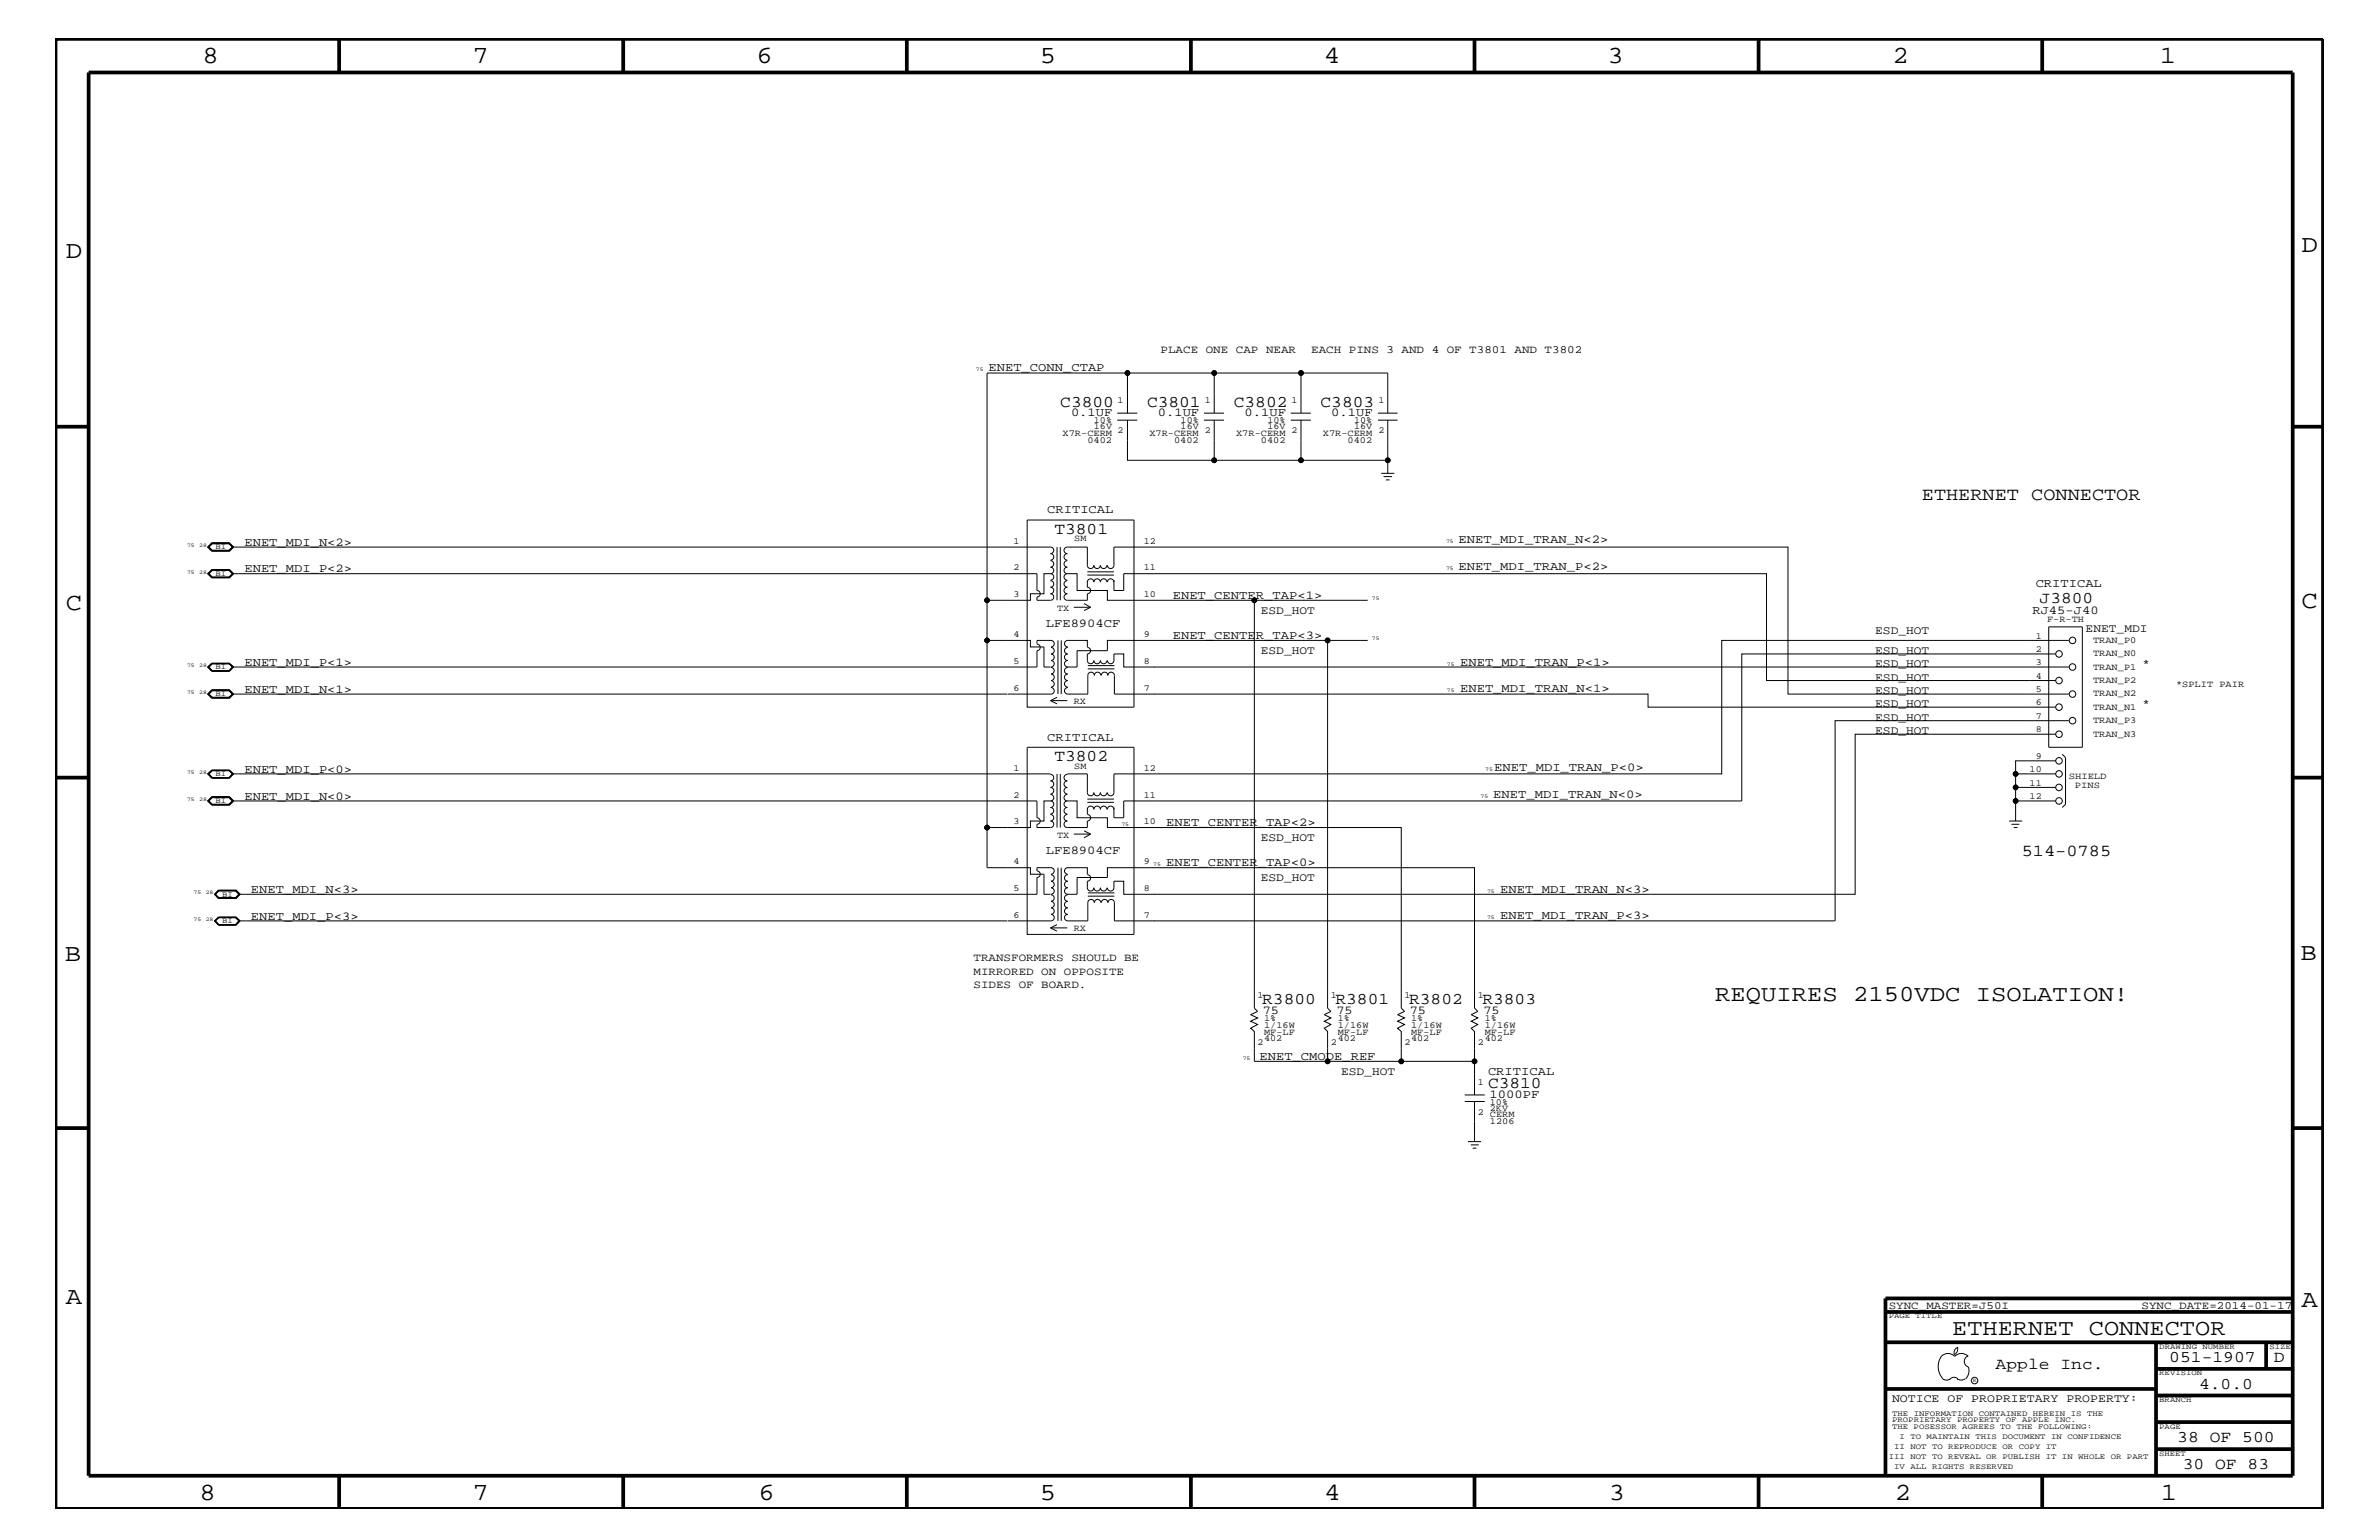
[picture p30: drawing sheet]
<svg xmlns="http://www.w3.org/2000/svg" width="432mm" height="279mm" viewBox="0 0 432 279" stroke-linecap="round" stroke-linejoin="round" font-family="sans-serif">
<defs><g id="words">
<g font-size="4.5">
<text x="36.7" y="11.5">8</text>
<text x="85.8" y="11.5">7</text>
<text x="137.3" y="11.5">6</text>
<text x="188.7" y="11.5">5</text>
<text x="240.3" y="11.5">4</text>
<text x="291.8" y="11.5">3</text>
<text x="343.5" y="11.5">2</text>
<text x="392" y="11.5">1</text>
<text x="11.9" y="46.8">D</text>
<text x="417.7" y="45.7">D</text>
<text x="11.9" y="110.6">C</text>
<text x="417.7" y="110.3">C</text>
<text x="11.8" y="174.3">B</text>
<text x="417.6" y="174.2">B</text>
<text x="11.9" y="236.7">A</text>
<text x="417.7" y="237.1">A</text>
<text x="36.2" y="272.1">8</text>
<text x="85.8" y="272.1">7</text>
<text x="137.7" y="272.1">6</text>
<text x="188.7" y="272.1">5</text>
<text x="240.4" y="272.1">4</text>
<text x="292" y="272.1">3</text>
<text x="343.9" y="272.1">2</text>
<text x="392.2" y="272.1">1</text>
</g>
<g font-size="4.1">
<text x="311.3" y="181.6">REQUIRES 2150VDC ISOLATION!</text>
<text x="354.3" y="242.3">ETHERNET CONNECTOR</text>
</g>
<text font-size="3.3" x="348.8" y="90.7">ETHERNET CONNECTOR</text>
<g font-size="3">
<text x="192.4" y="73.8">C3800</text>
<text x="208.2" y="73.8">C3801</text>
<text x="223.9" y="73.8">C3802</text>
<text x="239.7" y="73.8">C3803</text>
<text x="191.4" y="96.9">T3801</text>
<text x="370.2" y="109.4">J3800</text>
<text x="191.4" y="138.1">T3802</text>
<text x="366.9" y="155.4">514-0785</text>
<text x="229.1" y="182.1">R3800</text>
<text x="242.4" y="182.1">R3801</text>
<text x="255.8" y="182.1">R3802</text>
<text x="269.1" y="182.1">R3803</text>
<text x="270.1" y="197.4">C3810</text>
<text x="362.2" y="248.4">Apple Inc.</text>
<text x="393.7" y="247.1">051-1907</text>
<text x="399.2" y="252">4.0.0</text>
<text x="412.7" y="247.1">D</text>
<text x="395.2" y="261.6">38 OF 500</text>
<text x="396.2" y="266.6">30 OF 83</text>
</g>
<g font-size="2.2">
<text x="179.4" y="67.3">ENET_CONN_CTAP</text>
<text x="194.4" y="75.6">0.1UF</text>
<text x="210.1" y="75.6">0.1UF</text>
<text x="225.9" y="75.6">0.1UF</text>
<text x="241.6" y="75.6">0.1UF</text>
<text x="190.1" y="93.2">CRITICAL</text>
<text x="44.4" y="99">ENET_MDI_N&lt;2&gt;</text>
<text x="264.8" y="98.5">ENET_MDI_TRAN_N&lt;2&gt;</text>
<text x="44.4" y="103.8">ENET_MDI_P&lt;2&gt;</text>
<text x="264.8" y="103.5">ENET_MDI_TRAN_P&lt;2&gt;</text>
<text x="369.5" y="106.5">CRITICAL</text>
<text x="189.8" y="113.7">LFE8904CF</text>
<text x="212.9" y="108.7">ENET_CENTER_TAP&lt;1&gt;</text>
<text x="368.9" y="111.4">RJ45-J40</text>
<text x="212.9" y="115.9">ENET_CENTER_TAP&lt;3&gt;</text>
<text x="44.4" y="120.8">ENET_MDI_P&lt;1&gt;</text>
<text x="44.4" y="125.7">ENET_MDI_N&lt;1&gt;</text>
<text x="265" y="120.8">ENET_MDI_TRAN_P&lt;1&gt;</text>
<text x="265" y="125.5">ENET_MDI_TRAN_N&lt;1&gt;</text>
<text x="190.1" y="134.4">CRITICAL</text>
<text x="44.4" y="140.2">ENET_MDI_P&lt;0&gt;</text>
<text x="271.2" y="139.8">ENET_MDI_TRAN_P&lt;0&gt;</text>
<text x="44.4" y="145.1">ENET_MDI_N&lt;0&gt;</text>
<text x="211.7" y="149.9">ENET_CENTER_TAP&lt;2&gt;</text>
<text x="271" y="144.7">ENET_MDI_TRAN_N&lt;0&gt;</text>
<text x="189.8" y="155">LFE8904CF</text>
<text x="45.6" y="162">ENET_MDI_N&lt;3&gt;</text>
<text x="211.7" y="157.2">ENET_CENTER_TAP&lt;0&gt;</text>
<text x="272.3" y="162">ENET_MDI_TRAN_N&lt;3&gt;</text>
<text x="45.6" y="166.9">ENET_MDI_P&lt;3&gt;</text>
<text x="272.3" y="166.7">ENET_MDI_TRAN_P&lt;3&gt;</text>
<text x="229.2" y="184">75</text>
<text x="242.6" y="184">75</text>
<text x="255.9" y="184">75</text>
<text x="269.2" y="184">75</text>
<text x="228.6" y="192.3">ENET_CMODE_REF</text>
<text x="270.1" y="195">CRITICAL</text>
<text x="270.3" y="199.2">1000PF</text>
</g>
<g font-size="2.1">
<text x="228.9" y="111.4">ESD_HOT</text>
<text x="228.9" y="118.6">ESD_HOT</text>
<text x="340.4" y="115">ESD_HOT</text>
<text x="340.4" y="118.6">ESD_HOT</text>
<text x="378.5" y="114.8">ENET_MDI</text>
<text x="340.4" y="121">ESD_HOT</text>
<text x="340.4" y="125.9">ESD_HOT</text>
<text x="340.4" y="123.5">ESD_HOT</text>
<text x="388.9" y="121">*</text>
<text x="340.4" y="128.3">ESD_HOT</text>
<text x="340.4" y="130.8">ESD_HOT</text>
<text x="388.9" y="128.3">*</text>
<text x="340.4" y="133.2">ESD_HOT</text>
<text x="228.9" y="152.6">ESD_HOT</text>
<text x="228.9" y="159.9">ESD_HOT</text>
<text x="243.4" y="195">ESD_HOT</text>
<text x="343.4" y="254.4">NOTICE OF PROPRIETARY PROPERTY:</text>
</g>
<g font-size="2">
<text x="210.7" y="64">PLACE ONE CAP NEAR</text>
<text x="238" y="64">EACH PINS 3 AND 4 OF T3801 AND T3802</text>
<text x="176.7" y="174.4">TRANSFORMERS SHOULD BE</text>
<text x="176.7" y="176.8">MIRRORED ON OPPOSITE</text>
<text x="176.7" y="179.3">SIDES OF BOARD.</text>
<text x="342.8" y="237.4">SYNC_MASTER=J50I</text>
<text x="388.7" y="237.4">SYNC_DATE=2014-01-17</text>
</g>
<g font-size="1.7">
<text x="198.5" y="77.9">16V</text>
<text x="198.5" y="76.8">10%</text>
<text x="202.9" y="73.2">1</text>
<text x="214.3" y="77.9">16V</text>
<text x="214.3" y="76.8">10%</text>
<text x="218.7" y="73.2">1</text>
<text x="230" y="77.9">16V</text>
<text x="230" y="76.8">10%</text>
<text x="234.4" y="73.2">1</text>
<text x="245.8" y="77.9">16V</text>
<text x="245.8" y="76.8">10%</text>
<text x="250.2" y="73.2">1</text>
<text x="192.9" y="79.1">X7R-CERM</text>
<text x="197.4" y="80.3">0402</text>
<text x="202.9" y="78.6">2</text>
<text x="208.6" y="79.1">X7R-CERM</text>
<text x="213.1" y="80.3">0402</text>
<text x="218.7" y="78.6">2</text>
<text x="224.4" y="79.1">X7R-CERM</text>
<text x="228.9" y="80.3">0402</text>
<text x="234.4" y="78.6">2</text>
<text x="240.1" y="79.1">X7R-CERM</text>
<text x="244.6" y="80.3">0402</text>
<text x="250.2" y="78.6">2</text>
<text x="184" y="98.7">1</text>
<text x="195" y="98.2">SM</text>
<text x="207.6" y="98.7">12</text>
<text x="184" y="103.5">2</text>
<text x="207.6" y="103.5">11</text>
<text x="184" y="108.3">3</text>
<text x="191.9" y="110.8">TX</text>
<text x="207.6" y="108.3">10</text>
<text x="371.6" y="112.8">F-R-TH</text>
<text x="184" y="115.6">4</text>
<text x="207.6" y="115.6">9</text>
<text x="369.5" y="115.9">1</text>
<text x="369.5" y="118.2">2</text>
<text x="379.9" y="119.1">TRAN_N0</text>
<text x="379.9" y="116.7">TRAN_P0</text>
<text x="184" y="125.3">6</text>
<text x="184" y="120.4">5</text>
<text x="207.6" y="125.3">7</text>
<text x="207.6" y="120.4">8</text>
<text x="369.5" y="120.7">3</text>
<text x="369.5" y="125.5">5</text>
<text x="369.5" y="123.1">4</text>
<text x="379.9" y="124">TRAN_P2</text>
<text x="379.9" y="121.5">TRAN_P1</text>
<text x="395" y="124.7">*SPLIT PAIR</text>
<text x="194.9" y="127.7">RX</text>
<text x="369.5" y="128">6</text>
<text x="369.5" y="130.4">7</text>
<text x="379.9" y="131.3">TRAN_P3</text>
<text x="379.9" y="128.8">TRAN_N1</text>
<text x="379.9" y="126.4">TRAN_N2</text>
<text x="369.5" y="132.8">8</text>
<text x="369.5" y="137.7">9</text>
<text x="379.9" y="133.6">TRAN_N3</text>
<text x="184" y="139.8">1</text>
<text x="195" y="139.5">SM</text>
<text x="207.6" y="139.8">12</text>
<text x="368.4" y="140.1">10</text>
<text x="368.4" y="142.5">11</text>
<text x="375.5" y="141.4">SHIELD</text>
<text x="376.6" y="143">PINS</text>
<text x="184" y="149.5">3</text>
<text x="184" y="144.7">2</text>
<text x="207.6" y="149.5">10</text>
<text x="207.6" y="144.7">11</text>
<text x="368.4" y="144.9">12</text>
<text x="191.9" y="152">TX</text>
<text x="184" y="161.7">5</text>
<text x="184" y="156.8">4</text>
<text x="207.6" y="161.7">8</text>
<text x="207.6" y="156.8">9</text>
<text x="184" y="166.5">6</text>
<text x="207.6" y="166.5">7</text>
<text x="194.9" y="168.9">RX</text>
<text x="228.3" y="181">1</text>
<text x="229.4" y="185.3">1%</text>
<text x="241.6" y="181">1</text>
<text x="242.8" y="185.3">1%</text>
<text x="254.9" y="181">1</text>
<text x="256.1" y="185.3">1%</text>
<text x="268.2" y="181">1</text>
<text x="269.5" y="185.3">1%</text>
<text x="228.3" y="189.5">2</text>
<text x="229.4" y="186.5">1/16W</text>
<text x="229.4" y="188.9">402</text>
<text x="229.4" y="187.7">MF-LF</text>
<text x="241.6" y="189.5">2</text>
<text x="242.8" y="186.5">1/16W</text>
<text x="242.8" y="188.9">402</text>
<text x="242.8" y="187.7">MF-LF</text>
<text x="254.9" y="189.5">2</text>
<text x="256.1" y="186.5">1/16W</text>
<text x="256.1" y="188.9">402</text>
<text x="256.1" y="187.7">MF-LF</text>
<text x="268.2" y="189.5">2</text>
<text x="269.5" y="186.5">1/16W</text>
<text x="269.5" y="188.9">402</text>
<text x="269.5" y="187.7">MF-LF</text>
<text x="268.2" y="196.8">1</text>
<text x="268.2" y="202.3">2 CERM</text>
<text x="270.4" y="201.5">2KV</text>
<text x="270.4" y="200.4">10%</text>
<text x="270.4" y="204">1206</text>
</g>
<g font-size="1.4">
<text x="39.1" y="99.6">BI</text>
<text x="39.1" y="104.4">BI</text>
<text x="39.1" y="121.4">BI</text>
<text x="39.1" y="126.3">BI</text>
<text x="39.1" y="140.8">BI</text>
<text x="39.1" y="145.7">BI</text>
<text x="40.3" y="167.5">BI</text>
<text x="40.3" y="162.7">BI</text>
<text x="342.8" y="239.2">PAGE TITLE</text>
<text x="391.9" y="244.7">DRAWING NUMBER</text>
<text x="411.9" y="244.7">SIZE</text>
<text x="391.9" y="249.5">REVISION</text>
<text x="343.4" y="256.8">THE INFORMATION CONTAINED HEREIN IS THE</text>
<text x="391.9" y="254.4">BRANCH</text>
<text x="343.4" y="258">PROPRIETARY PROPERTY OF APPLE INC.</text>
<text x="343.4" y="259.3">THE POSESSOR AGREES TO THE FOLLOWING:</text>
<text x="343.8" y="262.9">II NOT TO REPRODUCE OR COPY IT</text>
<text x="344.8" y="261.1">I TO MAINTAIN THIS DOCUMENT IN CONFIDENCE</text>
<text x="391.9" y="259.3">PAGE</text>
<text x="342.8" y="264.7">III NOT TO REVEAL OR PUBLISH IT IN WHOLE OR PART</text>
<text x="343.8" y="266.6">IV ALL RIGHTS RESERVED</text>
<text x="391.9" y="264.1">SHEET</text>
</g>
<g font-size="1">
<text x="177.1" y="67.3">75</text>
<text x="34" y="99.3">75</text>
<text x="36.2" y="99.3">28</text>
<text x="262.5" y="98.5">75</text>
<text x="34" y="104.1">75</text>
<text x="36.2" y="104.1">28</text>
<text x="262.5" y="103.5">75</text>
<text x="249" y="108.9">75</text>
<text x="249" y="116.2">75</text>
<text x="34" y="121">75</text>
<text x="34" y="125.9">75</text>
<text x="36.2" y="121">28</text>
<text x="36.2" y="125.9">28</text>
<text x="262.6" y="120.8">75</text>
<text x="262.6" y="125.5">75</text>
<text x="34" y="140.4">75</text>
<text x="36.2" y="140.4">28</text>
<text x="269.6" y="139.8">75</text>
<text x="34" y="145.3">75</text>
<text x="36.2" y="145.3">28</text>
<text x="203.5" y="149.9">75</text>
<text x="268.7" y="144.7">75</text>
<text x="209.3" y="157.2">75</text>
<text x="269.9" y="162">75</text>
<text x="35.1" y="167.1">75</text>
<text x="35.1" y="162.2">75</text>
<text x="37.3" y="167.1">28</text>
<text x="37.3" y="162.2">28</text>
<text x="269.9" y="166.7">75</text>
<text x="225.6" y="192.3">75</text>
<text x="358.1" y="250.7">R</text>
</g>
</g></defs>
<g fill="none" stroke="#000" stroke-width=".18">
<path d="M202.8 76.2h3.6M202.8 75h3.6M204.6 76.2v7.3h15.8M204.6 75v-7.3h-25.4v41.2M204.6 67.7h15.8M218.5 76.2h3.7M218.5 75h3.7M220.4 76.2v7.3h15.7M220.4 75v-7.3h15.7v7.3M234.3 76.2h3.6M234.3 75h3.6M236.1 76.2v7.3h15.8"/>
<path d="M236.1 67.7h15.8v7.3M250.1 76.2h3.6M250.1 75h3.6M251.9 76.2v9.7M38.4 98.5h3.2l.7 .8-.7 .6h-3.2l-.6-.6zM38.4 98.5h3.3l.7 .8-.7 .7h-3.3l-.7-.7zM38.5 99.9l-.6-.6 .6-.6h3.1l.6 .6h148.5a.59 .59 0 0 1 .6 .5 .59 .59 0 0 1-.6 .6 .59 .59 0 0 1 .6 .6 .59 .59 0 0 1-.6 .6M38.5 98.6h3.1l.6 .7-.6 .6h-3.1l-.7-.6zM42.2 99.3l-.6 .6h-3.1M186.4 94.3h19.4v34h-19.4zM191.9 99.3v9.6M192.4 99.3v9.6"/>
<path d="M250.7 85.9h2.4M251.1 86.5h1.5M251.5 87.1h.7M37.8 104.1l.6-.7h3.2l.7 .7-.7 .7h-3.2zM37.8 104.1l.7-.7h3.1l.6 .7-.6 .7h-3.1zM38.4 103.3h3.3l.7 .8-.7 .7h-3.3l-.7-.7zM42.2 104.1l-.6 .6h-3.1l-.6-.6 .6-.6h3.1l.6 .6h146v3a.59 .59 0 0 1 .6 .6 .59 .59 0 0 1-.6 .6v.6h2.5a.59 .59 0 0 0 .6-.6 .59 .59 0 0 0-.6-.6 .59 .59 0 0 0 .6-.6 .59 .59 0 0 0-.6-.6 .59 .59 0 0 0 .6-.6 .59 .59 0 0 0-.6-.5M188.2 116.9a.59 .59 0 0 1 .6 .6 .59 .59 0 0 1-.6 .6v2.9h-146l-.6-.6h-3.1M188.2 116.8v-.6h2.6a.59 .59 0 0 1 .5 .6 .59 .59 0 0 1-.5 .6M190.7 104.1h-1.2v3.6h-2.5v1.2h-7.8v7.3M190.7 101.7a.59 .59 0 0 1 .6 .6 .59 .59 0 0 1-.6 .6 .59 .59 0 0 1 .6 .6 .59 .59 0 0 1-.6 .6M190.7 104.1a.59 .59 0 0 1 .6 .6 .59 .59 0 0 1-.6 .6"/>
<path d="M190.8 117.5a.59 .59 0 0 1 .5 .5 .59 .59 0 0 1-.5 .6 .59 .59 0 0 1 .5 .6 .59 .59 0 0 1-.5 .6 .59 .59 0 0 1 .5 .6 .59 .59 0 0 1-.5 .6M192 116.2v9.7M192.6 116.2v9.7M193.7 104.1h1.8v3h5.5v1.8h26.7v74l.6 .6-1.3 .6 1.3 .6-1.3 .6 1.3 .6-1.3 .6 .7 .6v5.5h13.3v-5.5l-.6-.6 1.2-.6-1.2-.6 1.2-.6-1.2-.6 1.2-.6-.6-.6v-66.7h7.2M193.7 116.2h3.7v1.2M193.7 105.4a.59 .59 0 0 0-.6 .6 .59 .59 0 0 0 .6 .5 .59 .59 0 0 0-.6 .6 .59 .59 0 0 0 .6 .6 .59 .59 0 0 0-.6 .6 .59 .59 0 0 0 .6 .6h3.7v-1.2M193.7 104.1a.59 .59 0 0 0-.6 .6 .59 .59 0 0 0 .6 .6M193.7 101.7a.59 .59 0 0 0-.6 .6 .59 .59 0 0 0 .6 .6 .59 .59 0 0 0-.6 .6 .59 .59 0 0 0 .6 .6M193.7 101.6a.59 .59 0 0 1-.6-.6 .59 .59 0 0 1 .6-.6 .59 .59 0 0 1-.6-.5 .59 .59 0 0 1 .6-.6h3.7v3.3a.59 .59 0 0 0 .6 .6 .59 .59 0 0 0 .5-.6 .59 .59 0 0 0 .6 .6 .59 .59 0 0 0 .6-.6 .59 .59 0 0 0 .6 .6 .59 .59 0 0 0 .6-.6M193.8 117.5a.59 .59 0 0 0-.6 .6 .59 .59 0 0 0 .6 .5 .59 .59 0 0 0-.6 .6 .59 .59 0 0 0 .6 .6 .59 .59 0 0 0-.6 .6 .59 .59 0 0 0 .6 .6M193.8 116.2a.59 .59 0 0 0-.6 .6 .59 .59 0 0 0 .6 .6M194.9 110.2h3.1"/>
<path d="M196.8 109.5l1.2 .7M197.4 117.5a.59 .59 0 0 1 .6 .5 .59 .59 0 0 1-.6 .6M197.4 105.6a.59 .59 0 0 1 .6-.6 .59 .59 0 0 1 .5 .6 .59 .59 0 0 1 .6-.6 .59 .59 0 0 1 .6 .6 .59 .59 0 0 1 .6-.6 .59 .59 0 0 1 .6 .6M197.4 105.5v1a.59 .59 0 0 1 .6 .6 .59 .59 0 0 1-.6 .6M197.4 118.6v1.2a.59 .59 0 0 0 .6 .6 .59 .59 0 0 0 .5-.6 .59 .59 0 0 0 .6 .6 .59 .59 0 0 0 .6-.6 .59 .59 0 0 0 .6 .6 .59 .59 0 0 0 .6-.6M197.4 103.7h4.8M197.4 104.3h4.8M198 110.2l-1.2 .6M201 119.8a.59 .59 0 0 0 .6 .6 .59 .59 0 0 0 .6-.6v-1.2h1.8v2.4h5.6M201 102.6a.59 .59 0 0 0 .6 .6 .59 .59 0 0 0 .6-.6v-3.3h122.3v26.6h51M201 105.6a.59 .59 0 0 1 .6-.6 .59 .59 0 0 1 .6 .6M202.2 105.3v1.8h1.8v-3h116.6v19.4h52.5"/>
<path d="M227.7 108.9h20.5M241 116.2h-40v1.9h-5.5v2.9h-1.8M371.9 113.7h6.1v21.9h-6.1zM373.1 118.6h-57v26.7h-112.1v3.1h-1.8v-1.9M375.5 116.2h-63v24.2h-110.3v3.4a.59 .59 0 0 1-.6 .6 .59 .59 0 0 1-.6-.6M38.4 120.3h3.2l.7 .7-.7 .8h-3.2M38.4 120.3h3.3l.7 .7-.7 .8h-3.3M38.4 120.3l-.7 .7 .7 .8M38.4 120.3l-.6 .7 .6 .8M38.4 125.2h3.2l.7 .7-.7 .7h-3.2l-.6-.7zM38.4 125.2h3.3l.7 .7-.7 .8h-3.3l-.7-.8zM38.4 139.7h3.2l.7 .7-.7 .8h-3.2"/>
<path d="M38.4 139.7h3.3l.7 .7-.7 .8h-3.3M38.4 139.7l-.7 .7 .7 .8M38.4 139.7l-.6 .7 .6 .8M38.5 120.4h3.1l.6 .6-.6 .7h-3.1M38.5 120.4l-.7 .6 .7 .7M38.5 120.4l-.6 .6 .6 .7M38.5 125.3h3.1l.6 .6-.6 .6h-3.1l-.7-.6zM38.5 139.8h3.1l.6 .6h148.5M38.5 139.8h3.1l.6 .6-.6 .7h-3.1M38.5 139.8l-.7 .6 .7 .7M38.5 139.8l-.6 .6 .6 .7M42.2 121l-.6 .7h-3.1"/>
<path d="M42.2 125.9l-.6 .6h-3.1M182.8 125.9h-140.6l-.6-.6h-3.1l-.6 .6 .6 .6M186.4 135.6h19.4v33.9h-19.4zM190.7 121h-1.2v-3.6h-2.5v-1.2h-7.8v33.9h7.8v-1.1h2.5v-3.7h1.2M190.7 127.1l1.2 .6M190.7 127.1h3M190.8 121.1a.59 .59 0 0 1 .5 .6 .59 .59 0 0 1-.5 .6 .59 .59 0 0 1 .5 .6 .59 .59 0 0 1-.5 .6 .59 .59 0 0 1 .5 .6 .59 .59 0 0 1-.5 .6M190.8 124.7a.59 .59 0 0 1 .5 .6 .59 .59 0 0 1-.5 .6h-7.9M191.9 126.5l-1.2 .6M193.8 121.1a.59 .59 0 0 0-.6 .6 .59 .59 0 0 0 .6 .6 .59 .59 0 0 0-.6 .6 .59 .59 0 0 0 .6 .6 .59 .59 0 0 0-.6 .6 .59 .59 0 0 0 .6 .6M197.4 121.4h4.9M197.4 120.8h4.9"/>
<path d="M199.8 122.5a.59 .59 0 0 0-.6-.6 .59 .59 0 0 0-.6 .6 .59 .59 0 0 0-.6-.6 .59 .59 0 0 0-.6 .6v3.4h-3.6a.59 .59 0 0 1-.6-.6 .59 .59 0 0 1 .6-.6M199.9 122.5a.59 .59 0 0 1 .6-.6 .59 .59 0 0 1 .6 .6 .59 .59 0 0 1 .6-.6 .59 .59 0 0 1 .6 .6v3.4h7.3M209.5 125.9h89.6v2.4h74M209.5 121h166M373.1 138h-7.3v2.4M373.1 133.2h-36.4v29h-127.2M374.3 136.8l.6 .6v8.5l-.6 .6M375.5 130.8h-42.4v36.3h-130.8v-3.3a.59 .59 0 0 0-.6-.6 .59 .59 0 0 0-.6 .6 .59 .59 0 0 0-.6-.6 .59 .59 0 0 0-.6 .6M37.7 145.3l.7-.7h3.3l.7 .7-.7 .8h-3.3zM37.8 145.3l.7-.7h3.1l.6 .7-.6 .7h-3.1zM38.4 144.6h3.2l.7 .7-.7 .7h-3.2l-.6-.7zM42.2 145.3l-.6 .6h-3.1l-.6-.6 .6-.6h3.1l.6 .6h146v3.1a.59 .59 0 0 1 .6 .6 .59 .59 0 0 1-.6 .5v.6h2.5a.59 .59 0 0 0 .6-.6 .59 .59 0 0 0-.6-.5 .59 .59 0 0 0 .6-.6 .59 .59 0 0 0-.6-.6"/>
<path d="M42.2 140.4l-.6 .7h-3.1M179.2 150.1v7.3h7.8v1.2h2.5v3.6h1.2M190.7 140.5a.59 .59 0 0 1 .6 .6 .59 .59 0 0 1-.6 .6 .59 .59 0 0 1 .6 .6 .59 .59 0 0 1-.6 .6 .59 .59 0 0 1 .6 .5 .59 .59 0 0 1-.6 .6M190.7 145.3a.59 .59 0 0 1 .6 .6 .59 .59 0 0 1-.6 .6 .59 .59 0 0 1 .6 .6 .59 .59 0 0 1-.6 .6M190.7 144.1a.59 .59 0 0 1 .6 .6 .59 .59 0 0 1-.6 .6M190.8 158.7a.59 .59 0 0 1 .5 .6 .59 .59 0 0 1-.5 .6 .59 .59 0 0 1 .5 .6 .59 .59 0 0 1-.5 .6 .59 .59 0 0 1 .5 .6 .59 .59 0 0 1-.5 .5M190.8 158.6a.59 .59 0 0 0 .5-.6 .59 .59 0 0 0-.5-.6h-2.6v.6a.59 .59 0 0 1 .6 .6 .59 .59 0 0 1-.6 .6v3h-144.9l-.5-.5h-3.1l-.6 .5 .6 .6h3.1l.5-.6M191.9 140.4v9.7M192 157.4v9.7M192.4 140.4v9.7M192.6 157.4v9.7M193.7 145.3h1.8v3.1h5.5v1.7h53.3v32.8l.6 .6-1.2 .6 1.2 .6-1.2 .6 1.2 .6-1.2 .6 .6 .6v5.5h13.3"/>
<path d="M193.7 157.4h3.7v1.2M193.7 140.5a.59 .59 0 0 0-.6 .6 .59 .59 0 0 0 .6 .6 .59 .59 0 0 0-.6 .6 .59 .59 0 0 0 .6 .6 .59 .59 0 0 0-.6 .6 .59 .59 0 0 0 .6 .5M193.7 145.3a.59 .59 0 0 0-.6 .6 .59 .59 0 0 0 .6 .6 .59 .59 0 0 0-.6 .6 .59 .59 0 0 0 .6 .6M193.7 147.8a.59 .59 0 0 0-.6 .6 .59 .59 0 0 0 .6 .6 .59 .59 0 0 0-.6 .5 .59 .59 0 0 0 .6 .6h3.7v-1.1M193.7 144.1a.59 .59 0 0 0-.6 .6 .59 .59 0 0 0 .6 .6M193.7 140.4h3.7v3.4a.59 .59 0 0 0 .6 .6 .59 .59 0 0 0 .5-.6 .59 .59 0 0 0 .6 .6 .59 .59 0 0 0 .6-.6 .59 .59 0 0 0 .6 .6 .59 .59 0 0 0 .6-.6M193.8 158.7a.59 .59 0 0 0-.6 .6 .59 .59 0 0 0 .6 .6 .59 .59 0 0 0-.6 .6 .59 .59 0 0 0 .6 .6 .59 .59 0 0 0-.6 .6 .59 .59 0 0 0 .6 .5M193.8 157.4a.59 .59 0 0 0-.6 .6 .59 .59 0 0 0 .6 .6M194.9 151.3h3.1M196.8 150.7l1.2 .6M197.4 158.7a.59 .59 0 0 1 .6 .6 .59 .59 0 0 1-.6 .6M197.4 146.8a.59 .59 0 0 1 .6-.6 .59 .59 0 0 1 .5 .6 .59 .59 0 0 1 .6-.6 .59 .59 0 0 1 .6 .6 .59 .59 0 0 1 .6-.6 .59 .59 0 0 1 .6 .6"/>
<path d="M197.4 147.8a.59 .59 0 0 1 .6 .6 .59 .59 0 0 1-.6 .6M197.4 159.9v1.2a.59 .59 0 0 0 .6 .6 .59 .59 0 0 0 .5-.6 .59 .59 0 0 0 .6 .6 .59 .59 0 0 0 .6-.6 .59 .59 0 0 0 .6 .6 .59 .59 0 0 0 .6-.6M197.4 146.8v.9M197.4 145h4.8M197.4 145.6h4.8M198 151.3l-1.2 .7M201 146.8a.59 .59 0 0 1 .6-.6 .59 .59 0 0 1 .6 .6M364.7 149h2.3M365.1 149.5h1.4M365.5 150.1h.7M373.1 145.3h-7.3v3.7M373.1 142.9h-7.3v2.4"/>
<path d="M373.1 140.4h-7.3v2.5M38.9 167.1l.8-.7h3.1l.7 .7-.7 .7h-3.1zM38.9 167.1l.7-.7h3.2l.8 .7-.8 .7h-3.2zM38.9 162.2l.8-.6h3.1l.7 .6-.7 .8h-3.1zM39.6 161.5h3.2l.8 .7-.8 .8h-3.2l-.7-.8zM39.7 166.5h3.1l.5 .6h139.5M39.7 166.5h3.1l.6 .6-.6 .7h-3.1M39.7 166.5l-.7 .6 .7 .7M39.7 166.5l-.6 .6 .6 .7M39.7 161.6h3.1l.6 .6-.6 .7h-3.1l-.7-.7zM43.3 167.1l-.5 .7h-3.1M190.7 168.3l1.2 .6"/>
<path d="M190.7 168.3h3M190.8 162.3a.59 .59 0 0 1 .5 .6 .59 .59 0 0 1-.5 .6 .59 .59 0 0 1 .5 .6 .59 .59 0 0 1-.5 .6 .59 .59 0 0 1 .5 .6 .59 .59 0 0 1-.5 .6 .59 .59 0 0 1 .5 .6 .59 .59 0 0 1-.5 .6h-7.9M191.9 167.8l-1.2 .5M193.7 162.2h1.8v-3h5.5v-1.8h66.6v25.5l.6 .6-1.2 .6 1.2 .6-1.2 .6 1.2 .6-1.2 .6 .6 .6v11.6M193.8 162.3a.59 .59 0 0 0-.6 .6 .59 .59 0 0 0 .6 .6 .59 .59 0 0 0-.6 .6 .59 .59 0 0 0 .6 .6 .59 .59 0 0 0-.6 .6 .59 .59 0 0 0 .6 .6 .59 .59 0 0 0-.6 .6 .59 .59 0 0 0 .6 .6h3.6v-3.3a.59 .59 0 0 1 .6-.6 .59 .59 0 0 1 .6 .6 .59 .59 0 0 1 .6-.6 .59 .59 0 0 1 .6 .6M197.4 162.6h4.9M197.4 162h4.9M201 161.1a.59 .59 0 0 0 .6 .6 .59 .59 0 0 0 .6-.6v-1.2h1.8v2.3h5.6M241 192.6h13.3M265.9 199.8h3.6M265.9 198.7h3.6M267.6 199.8v7.3"/>
<path d="M266.4 207.1h2.4M267 207.7h1.4M267.3 208.3h.7M352.3 246.1a1.72 1.72 0 0 1 2.5 0 1.69 1.69 0 0 1 2.4 0M352.4 246a3.2 3.2 0 0 0 .4 4.3l.8 .1 .4-.2M354 250.2l.7-.3 .7 .3M355.2 250.2l.7 .2 .7-.2M355.3 244.4v.3a1.18 1.18 0 0 1-.6 1.1M355.4 244.4a.99 .99 0 0 0-.6 1.4M357.2 246a1.04 1.04 0 0 0-.7 1 1.04 1.04 0 0 0 .7 1M357.3 248l.1 .7a2.11 2.11 0 0 1-.6 1.5"/>
<circle cx="204.6" cy="67.7" r=".42"/>
<circle cx="220.4" cy="67.7" r=".42"/>
<circle cx="236.1" cy="67.7" r=".42"/>
<circle cx="220.4" cy="83.5" r=".42"/>
<circle cx="236.1" cy="83.5" r=".42"/>
<circle cx="251.9" cy="83.5" r=".42"/>
<circle cx="179.2" cy="108.9" r=".42"/>
<circle cx="179.2" cy="116.2" r=".42"/>
<circle cx="227.7" cy="108.9" r=".42"/>
<circle cx="241" cy="116.2" r=".42"/>
<circle cx="373.7" cy="118.6" r=".59"/>
<circle cx="376.2" cy="116.2" r=".59"/>
<circle cx="373.7" cy="138" r=".59"/>
<circle cx="373.7" cy="128.3" r=".59"/>
<circle cx="373.7" cy="133.2" r=".59"/>
<circle cx="373.7" cy="123.5" r=".59"/>
<circle cx="376.2" cy="125.9" r=".59"/>
<circle cx="376.2" cy="130.8" r=".59"/>
<circle cx="376.2" cy="121" r=".59"/>
<circle cx="179.2" cy="150.1" r=".42"/>
<circle cx="365.8" cy="145.3" r=".42"/>
<circle cx="365.8" cy="142.9" r=".42"/>
<circle cx="365.8" cy="140.4" r=".42"/>
<circle cx="373.7" cy="140.4" r=".59"/>
<circle cx="373.7" cy="145.3" r=".59"/>
<circle cx="373.7" cy="142.9" r=".59"/>
<circle cx="241" cy="192.6" r=".42"/>
<circle cx="254.3" cy="192.6" r=".42"/>
<circle cx="267.6" cy="192.6" r=".42"/>
<circle cx="358.4" cy="250.5" r=".59"/>
</g>
<g fill="none" stroke="#000" stroke-width=".68" stroke-linecap="butt">
<path d="M10.1 7.1h411.5v266.7h-411.5zM16.1 13.2h400v254.5h-400zM61.6 7.1v6.1M113.1 7.1v6.1M164.6 7.1v6.1M216.2 7.1v6.1M267.6 7.1v6.1M319.2 7.1v6.1M370.7 7.1v6.1M10.1 77.4h6M416.1 77.4h5.5M10.1 141.1h6"/>
<path d="M416.1 141.1h5.5M10.1 204.7h6M416.1 204.7h5.5M342.2 238h73.9M416.1 235.6h-73.9v32.1M342.2 243.5h73.9M342.2 252h49.1M391.3 248.4h24.8M391.3 243.5v24.2M391.3 258h24.8M391.3 253.2h24.8M411.3 243.5v4.9"/>
<path d="M61.6 267.7v6.1M113.1 267.7v6.1M164.6 267.7v6.1M216.2 268v5.8M267.6 267.7v6.1M319.2 267.7v6.1M370.7 267.7v6.1M391.3 262.9h24.8"/>
</g>
<g fill="#000">
<circle cx="204.6" cy="67.7" r=".42"/>
<circle cx="220.4" cy="67.7" r=".42"/>
<circle cx="236.1" cy="67.7" r=".42"/>
<circle cx="220.4" cy="83.5" r=".42"/>
<circle cx="236.1" cy="83.5" r=".42"/>
<circle cx="251.9" cy="83.5" r=".42"/>
<circle cx="179.2" cy="108.9" r=".42"/>
<circle cx="179.2" cy="116.2" r=".42"/>
<circle cx="227.7" cy="108.9" r=".42"/>
<circle cx="241" cy="116.2" r=".42"/>
<circle cx="179.2" cy="150.1" r=".42"/>
<circle cx="365.8" cy="145.3" r=".42"/>
<circle cx="365.8" cy="142.9" r=".42"/>
<circle cx="365.8" cy="140.4" r=".42"/>
<circle cx="241" cy="192.6" r=".42"/>
<circle cx="254.3" cy="192.6" r=".42"/>
<circle cx="267.6" cy="192.6" r=".42"/>
</g>
<use href="#words"/>
</svg>
